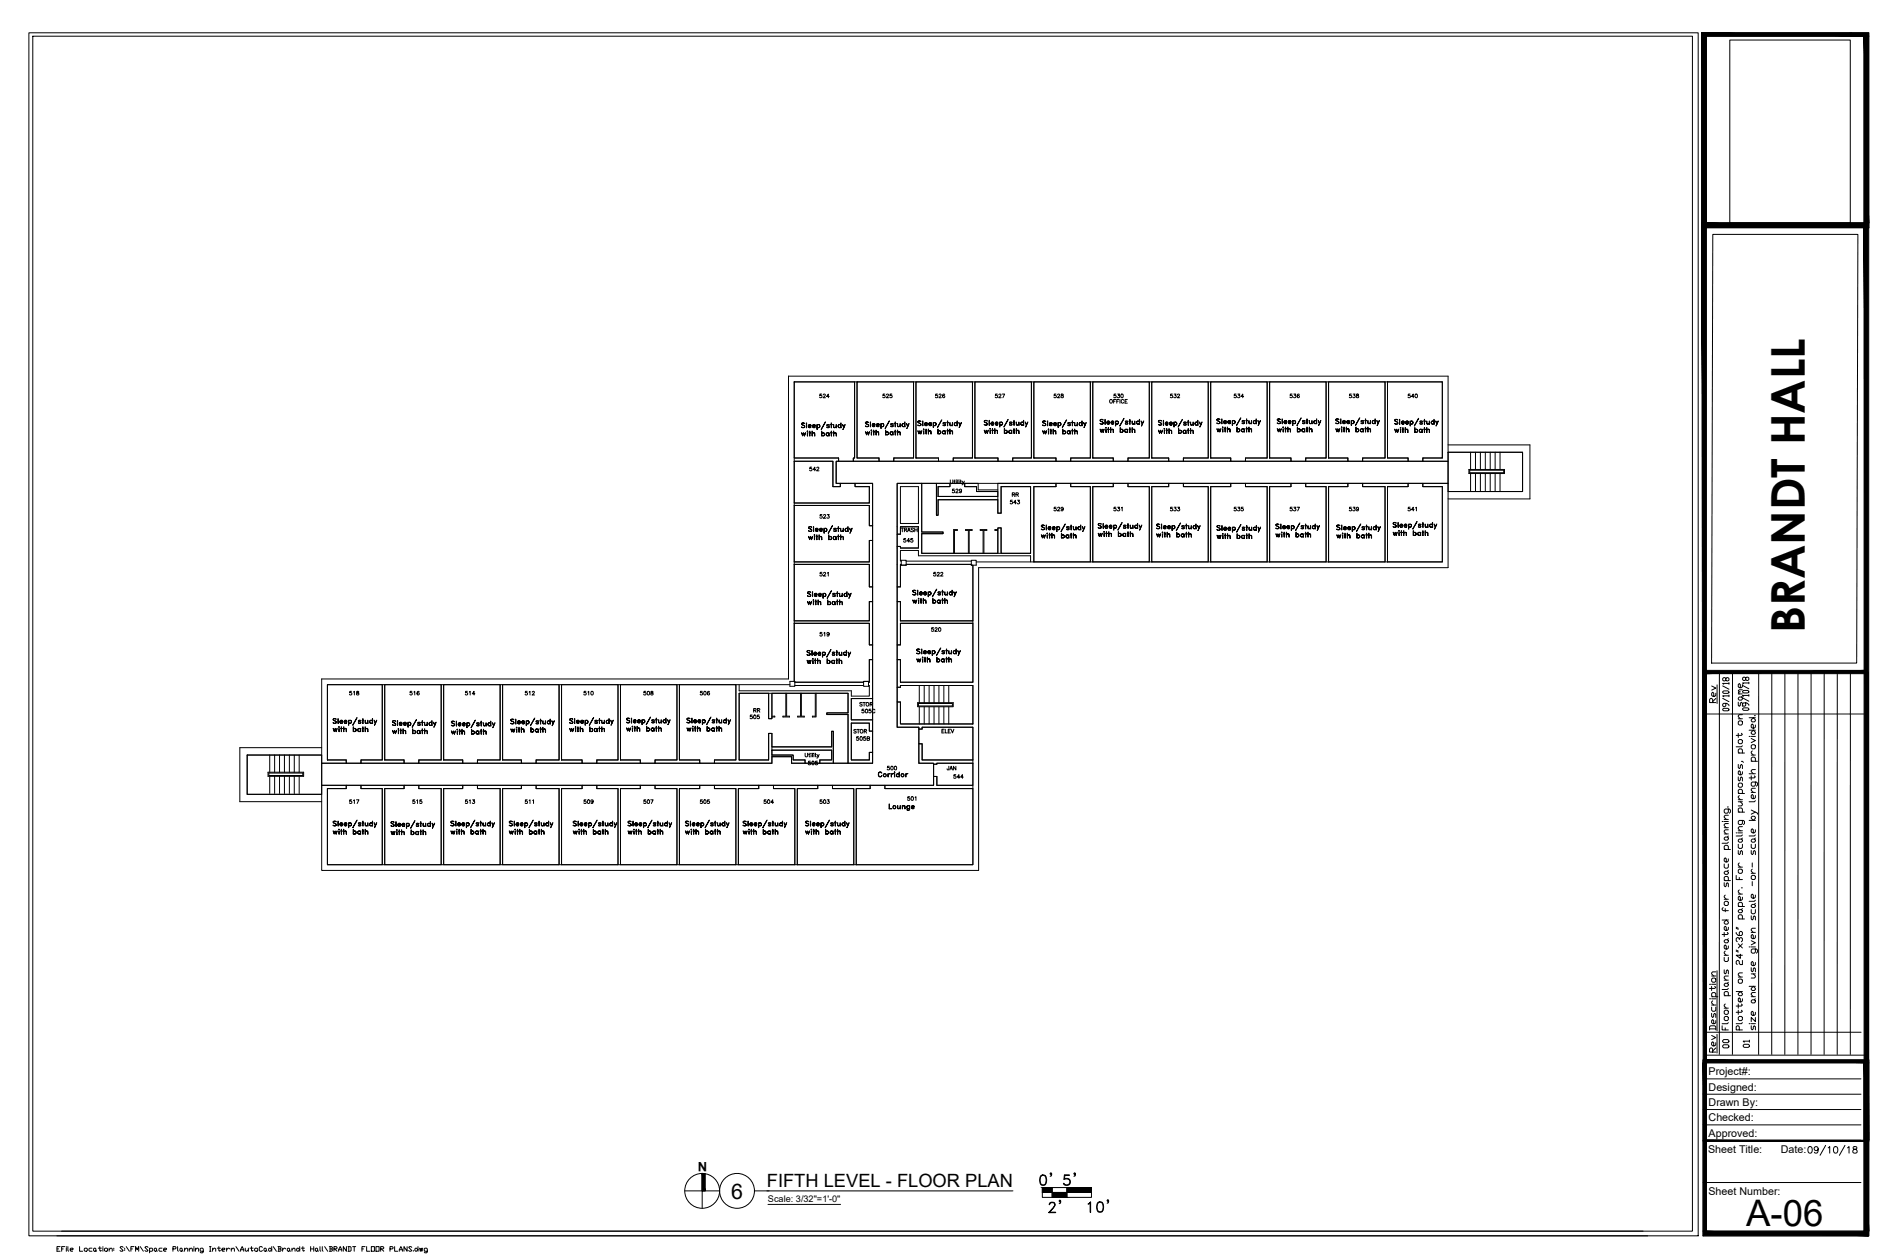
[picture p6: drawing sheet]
<svg xmlns="http://www.w3.org/2000/svg" width="914mm" height="610mm" viewBox="0 0 914 610" stroke-linecap="round" stroke-linejoin="round" font-family="sans-serif">
<defs><g id="words">
<text font-size="22.6" x="875" y="307" transform="rotate(-90 875 307)">BRANDT HALL</text>
<text font-size="17.7" x="847" y="594">A-06</text>
<text font-size="10.4" x="354" y="581">6</text>
<g font-size="10.1">
<text x="503" y="576">0'</text>
<text x="527" y="589">10'</text>
</g>
<g font-size="9.7">
<text x="522" y="576" transform="rotate(-90 522 576)">5'</text>
<text x="515" y="589" transform="rotate(-90 515 589)">2'</text>
</g>
<text font-size="8.9" x="372" y="576">FIFTH LEVEL - FLOOR PLAN</text>
<text font-size="8.8" x="876" y="562">09/10/18</text>
<text font-size="7.5" x="847" y="501" transform="rotate(-90 847 501)">Plotted on 24&quot;x36&quot; paper. For scaling purposes, plot on same</text>
<g font-size="6.6">
<text x="430" y="394">Lounge</text>
<text x="840" y="509" transform="rotate(-90 840 509)">00</text>
<text x="849" y="509" transform="rotate(-90 849 509)">01</text>
</g>
<text font-size="6.3" x="343" y="564" transform="rotate(180 343 564)">N</text>
<g font-size="5.3">
<text x="436" y="259">TRASH</text>
<text x="364" y="347">RR</text>
<text x="417" y="347">505C</text>
<text x="425" y="378">Corridor</text>
</g>
<g font-size="5.2">
<text x="828" y="521">Project#:</text>
<text x="828" y="529">Designed:</text>
<text x="828" y="536">Drawn By:</text>
<text x="828" y="544">Checked:</text>
<text x="828" y="551">Approved:</text>
<text x="828" y="559">Sheet Title:</text>
<text x="863" y="559">Date:</text>
<text x="828" y="580">Sheet Number:</text>
</g>
<g font-size="4.9">
<text x="397" y="194">524</text>
<text x="427" y="194">525</text>
<text x="453" y="194">526</text>
<text x="482" y="194">527</text>
<text x="510" y="194">528</text>
<text x="539" y="194">530</text>
<text x="567" y="194">532</text>
<text x="597" y="194">534</text>
<text x="624" y="194">536</text>
<text x="653" y="194">538</text>
<text x="682" y="194">540</text>
<text x="392" y="230">542</text>
<text x="461" y="240">529</text>
<text x="489" y="246">543</text>
<text x="490" y="242">RR</text>
<text x="510" y="249">529</text>
<text x="539" y="249">531</text>
<text x="567" y="249">533</text>
<text x="597" y="249">535</text>
<text x="624" y="249">537</text>
<text x="653" y="249">539</text>
<text x="682" y="249">541</text>
<text x="397" y="253">523</text>
<text x="437" y="264">545</text>
<text x="397" y="280">521</text>
<text x="452" y="280">522</text>
<text x="397" y="310">519</text>
<text x="451" y="307">520</text>
<text x="169" y="338">518</text>
<text x="198" y="338">516</text>
<text x="225" y="338">514</text>
<text x="254" y="338">512</text>
<text x="282" y="338">510</text>
<text x="311" y="338">508</text>
<text x="339" y="338">506</text>
<text x="416" y="344">STOR</text>
<text x="413" y="357">STOR</text>
<text x="456" y="357">ELEV</text>
<text x="415" y="360">505B</text>
<text x="391" y="372">505</text>
<text x="429" y="375">500</text>
<text x="458" y="375">JAN</text>
<text x="461" y="379">544</text>
<text x="439" y="389">501</text>
<text x="169" y="391">517</text>
<text x="199" y="391">515</text>
<text x="225" y="391">513</text>
<text x="254" y="391">511</text>
<text x="282" y="391">509</text>
<text x="311" y="391">507</text>
<text x="339" y="391">505</text>
<text x="369" y="391">504</text>
<text x="397" y="391">503</text>
</g>
<text font-size="4.4" x="372" y="583">Scale: 3/32&quot;=1'-0&quot;</text>
</g></defs>
<!-- layer: BLDGlines -->
<g fill="none" stroke="#000" stroke-width=".48">
<path d="M839 19h58v89h-58zM385 185h29v37v2h-7v-2h-22zM385 185h314v37h-9v2h12v-42h-320v147h-226v41M385 185v145M414 185v37v2h12v-2h-10v-37M416 185h27v37h-10v2h-7v-2h-10zM443 185v37h-10v2h22v-2h-11M444 185h27v37h-9v2h-7v-2h-11zM444 185v37M471 185v37h-9v2h22v-2h-11M473 185h27v37h-9v2h-7v-2h-11zM473 185v37"/>
<path d="M500 185v37h-9v2h21v-2h-11M501 185h28v37h-10v2h-7v-2h-11zM501 185v37M529 185v37h-10v2h21v-2h-10M530 185h27v37h-10v2h-7v-2h-10zM530 185v37M557 185v37h-10v2h20v-2h-9M558 185h28v37h-12v2h-7v-2h-9zM558 185v37M586 185v37h-12v2h23v-2h-10M587 185h27v37h-10v2h-7v-2h-10zM587 185v37"/>
<path d="M614 185v37h-10v2h22v-2h-10M616 185h27v37h-10v2h-7v-2h-10zM616 185v37M643 185v37h-10v2h20v-2h-9M644 185h28v37h-11v2h-8v-2h-9zM644 185v37M672 185v37h-11v2h22v-2h-10v-37M673 185h26v37h-9v2h-7v-2h-10zM389 205h1h-1l1 2h-1h1zM389 210v1l1-1v1l1-1-1 1v-1l-1 1zM391 205v2zM391 209h.1"/>
<path d="M391 210l1 1zM392 206h1l-1 1 1-1a.6 .6 0 0 0-1 0 .6 .6 0 0 0 0 1 .6 .6 0 0 0 1 0 .7 .7 0 0 1-1 0zM392 210h1zM393 209v2zM394 209v2zM394 210h1v1v-1zM394 206h1l-1 1 1-1a.6 .6 0 0 0-1 0 .6 .6 0 0 0 0 1 .6 .6 0 0 0 1 0 .7 .7 0 0 1-1 0zM396 206v2zM398 209v2zM400 205l-2 3zM401 207h1M402 206h-1l1 1"/>
<path d="M402 207h.1M402 210v1zM402 206h-1l1 1h-1M403 206h.1M403 210h.1M403 205v2zM403 209v2zM404 206v1h1h-1zM404 209v2zM404 210h1v1v-1zM405 206v1zM408 205v2z"/>
<path d="M409 207l-1-1 1 1M410 206l-1 2zM420 205h1h-1l1 1v1h-1h1zM420 209v2l1-2v2l1-2-1 2v-1l-1 1zM422 205v2zM422 209h.1M422 209l1 2zM423 206h1a.6 .6 0 0 0-1 0 .6 .6 0 0 0 0 1 .6 .6 0 0 0 1 0 .7 .7 0 0 1-1 0 1 1 0 0 1 0-2 .7 .7 0 0 1 1 1h-1M423 209h1zM424 209v2zM425 209v2zM425 210l1-1v2v-1z"/>
<path d="M425 206h1a.6 .6 0 0 0-1 0 .6 .6 0 0 0 0 1 .6 .6 0 0 0 1 0 .7 .7 0 0 1-1 0 1 1 0 0 1 0-2 .7 .7 0 0 1 1 1h-1M427 205v3zM429 209v2zM431 204l-2 4zM432 206l1 1h-1h1M432 206h1M432 205v1M433 205l-1 1h1M433 206v1M433 209v2zM434 205h.1M434 209h.1"/>
<path d="M434 205v2zM434 209v2zM435 205v2h1h-1zM435 209v2zM435 210l1-1v2v-1zM436 205v2zM439 205v2zM440 207l-1-2 1 2M441 205l-1 3zM445 204h2h-2l1 2h-1h1zM445 209l1 1v-1v1l1-1-1 1v-1v1zM447 204v2z"/>
<path d="M448 208h.1M448 209v1zM448 205h1h1l-2 1 1-1a.6 .6 0 0 0 0 1 .7 .7 0 0 1-1 0zM449 209h.1M449 208v2zM450 208v2zM450 209h1v1v-1zM450 205h1h1l-2 1 2-1a.6 .6 0 0 0-1 0 .6 .6 0 0 0 0 1 .6 .6 0 0 0 1 0 .7 .7 0 0 1-1 0 .7 .7 0 0 1-1 0zM452 205l1 2zM455 208v2zM457 204l-3 3zM457 206h1"/>
<path d="M457 205h1M457 205l1 1h-1M458 206h.1M458 205h.1M458 209v1zM458 205h-1l1 1M459 205h1zM459 209h1zM459 204v2zM459 208v2zM460 205l1 1h1h-1zM460 208l1 2z"/>
<path d="M461 209h1v1v-1zM462 205v1zM464 204v2zM465 206v-1v1M466 205l-1 2zM477 204h2h-2l2 1v1h-2h2zM477 209l1 1v-1l1 1v-1v1l-1-1v1zM480 204v2zM480 208h.1M480 209v1zM481 205h1h-1h1a.6 .6 0 0 0-1 0 .6 .6 0 0 0 0 1 .6 .6 0 0 0 1 0 .7 .7 0 0 1-1 0 .7 .7 0 0 1-1-1zM481 209h1z"/>
<path d="M481 208v2zM482 208v2zM482 209h2v1l-1-1zM483 205h1h-1h1a.6 .6 0 0 0-1 0 .6 .6 0 0 0 0 1 .6 .6 0 0 0 1 0 .7 .7 0 0 1-1 0 .7 .7 0 0 1-1-1zM485 205v2zM487 208v2zM489 203l-2 4zM490 206h1M490 205h-1l2 1M490 206h.1M490 209l1 1zM491 205h-1l1 1h-1"/>
<path d="M491 205h1zM491 209h1zM492 204v2zM492 208v2zM493 205v1h1h-1zM493 208v2zM493 209h1v1v-1zM494 205v1zM496 204v2zM498 206l-1-1 1 1M498 205l-1 2zM505 204h2h-1l1 2h-2h2z"/>
<path d="M505 209l1 1v-1l1 1 1-1-1 1-1-1v1zM508 204v2zM508 208h.1M508 209v1zM509 205h1l-1 1 1-1a.6 .6 0 0 0-1 0 .6 .6 0 0 0 0 1 .6 .6 0 0 0 1 0 .7 .7 0 0 1-1 0zM509 209h1zM509 208l1 2zM511 208v2zM511 209h1v1v-1zM511 205h1l-1 1 1-1a.6 .6 0 0 0-1 0 .6 .6 0 0 0 0 1 .6 .6 0 0 0 1 0 .7 .7 0 0 1-1 0zM513 205v2zM515 208v2z"/>
<path d="M517 204l-2 3zM518 206h.1M518 206h1M518 205h1M518 205l1 1h-1M518 205h.1M519 205h-1l1 1M519 206h.1M519 209v1zM520 205h.1M520 209h.1M520 204v2z"/>
<path d="M520 208v2zM521 205v1h1h-1zM521 208v2zM521 209h1v1v-1zM522 205v1zM525 204v2zM526 206l-1-1 1 1M527 205l-1 2zM533 208l1 1v-1l1 1v-1v2l-1-2v2zM534 203l1 1h-2l2 1v1l-2-1h2l-2-1zM536 203v3zM536 207h.1"/>
<path d="M536 208v2zM537 205h1a.7 .7 0 0 0-1-1 .6 .6 0 0 0 0 1 .6 .6 0 0 0 1 0 .7 .7 0 0 1-1 0 .7 .7 0 0 1 0-1 .7 .7 0 0 1 1 1h-1M537 208h1zM537 207v3zM538 207l1 3zM539 205h1a.7 .7 0 0 0-1-1 .6 .6 0 0 0 0 1 .6 .6 0 0 0 1 0 .7 .7 0 0 1-1 0 .7 .7 0 0 1 0-1 .7 .7 0 0 1 1 1h-1M539 208h1v2v-2l-1 1zM541 204v3zM543 207v3zM545 203l-2 4zM546 206h1M546 205h1l-1 1"/>
<path d="M546 204h1M546 204v1M547 204l-1 1h1M547 205v1M547 208v2zM547 204h1zM547 208h1zM548 203v3zM548 207v3zM549 204v2l1-1v1h-1zM549 207v3zM549 209l1-1v2v-2z"/>
<path d="M550 204v2zM552 203l1 3zM554 206l-1-2 1 2M554 204l-1 3zM562 204h1h-1l1 1v1h-1h1zM562 209v1l1-1v1l1-1-1 1v-1l-1 1zM564 204v2zM564 208h.1M564 209l1 1zM565 205h1h-1h1a.6 .6 0 0 0-1 0 .6 .6 0 0 0 0 1 .6 .6 0 0 0 1 0 .7 .7 0 0 1-1 0 .7 .7 0 0 1 0-1zM565 209h1zM566 208v2z"/>
<path d="M567 208v2zM567 209h1v1v-1zM567 205h1h-1h1a.6 .6 0 0 0-1 0 .6 .6 0 0 0 0 1 .6 .6 0 0 0 1 0 .7 .7 0 0 1-1 0 .7 .7 0 0 1 0-1zM569 205v2zM571 208l1 2zM573 203l-2 4zM574 205h1h-1l1 1M574 206h1M574 205l1 1h-1M574 205h.1M575 209v1zM576 205h.1"/>
<path d="M576 209h.1M576 204v2zM576 208v2zM577 205v1h1h-1zM577 208v2zM577 209h1l1 1-1-1zM578 205l1 1zM581 204v2zM582 206l-1-1 1 1M583 205l-1 2zM590 208l1 1v-1v1l1-1-1 1v-1v1zM590 203h2h-2l1 2h-1h1l-1-1z"/>
<path d="M592 203v3zM593 207h.1M593 208v1zM593 205l1-1a.6 .6 0 0 0 0 1 .7 .7 0 0 1-1 0 .7 .7 0 0 1 1-1 .7 .7 0 0 1 1 1h-2M594 208h.1M594 207v2zM595 207v2zM595 208h1v1v-1zM595 205l2-1a.6 .6 0 0 0-1 0 .6 .6 0 0 0 0 1 .6 .6 0 0 0 1 0 1 1 0 0 1-2 0 .7 .7 0 0 1 1-1 .7 .7 0 0 1 1 1h-2M597 204l1 2zM600 207v2zM602 203l-3 3z"/>
<path d="M602 205h1M602 204h1M602 204l1 1h-1M603 205h.1M603 204h.1M603 208v1zM603 204h-1l1 1M604 204h1zM604 208h1zM604 203v3zM604 207v2zM605 204l1 1h1h-1z"/>
<path d="M605 207l1 2zM606 208h1v1v-1h-1zM607 204v2zM609 203v3zM610 205v-1v2M611 204l-1 2zM619 208l1 1v-1l1 1v-1v1l-1-1v1zM619 203h2h-2l2 2h-2h2l-2-1zM622 203v3zM622 207h.1M622 208v1zM623 205l1-1a.6 .6 0 0 0-1 0 .6 .6 0 0 0 0 1 .6 .6 0 0 0 1 0 .7 .7 0 0 1-1 0 .7 .7 0 0 1 0-1 .7 .7 0 0 1 1 1h-1"/>
<path d="M623 208h1zM623 207v2zM624 207v2zM624 208h2v1l-1-1zM625 205l1-1a.6 .6 0 0 0-1 0 .6 .6 0 0 0 0 1 .6 .6 0 0 0 1 0 .7 .7 0 0 1-1 0 .7 .7 0 0 1 0-1 .7 .7 0 0 1 1 1h-1M627 204v2zM629 207v2zM631 203l-2 3zM632 205h1M632 204h1M632 204l1 1h-1M632 204h-1l2 1"/>
<path d="M632 205h.1M632 208l1 1zM633 204h1zM633 208h1zM634 203v3zM634 207v2zM635 204v1h1l-1 1v-1zM635 207v2zM635 208h1v1v-1zM636 204v2zM638 203v3zM640 205l-1-1 1 2"/>
<path d="M640 204l-1 2zM648 208v1l1-1v1l1-1-1 1v-1l-1 1zM648 203h1h-1l1 2h-1h1l-1-1zM650 203v2zM650 207h.1M650 208l1 1zM651 205l1-1a.7 .7 0 0 0-1 0 .7 .7 0 0 0 0 1h1a.7 .7 0 0 1-1 0 .7 .7 0 0 1 0-1 .7 .7 0 0 1 1 1h-1M651 208h1zM652 207v2zM653 207v2zM653 205l1-1a.7 .7 0 0 0-1 0 .7 .7 0 0 0 0 1h1a.7 .7 0 0 1-1 0 .7 .7 0 0 1 0-1 .7 .7 0 0 1 1 1h-1M653 208h1v1v-1h-1z"/>
<path d="M655 204v2zM657 207v2zM659 203l-2 3zM660 205h1M660 204h1M660 204l1 1h-1M661 204h-1l1 1M661 205h.1M661 208v1zM662 204h.1M662 208h.1M662 203v2z"/>
<path d="M662 207v2zM663 204v1h1h-1zM663 207v2zM664 208l1 1-1-1h-1zM664 204l1 1zM667 203v2zM668 205l-1-1 1 1M669 204l-1 2zM676 204h2h-2l2 1v1l-2-1h2zM676 208l1 1v-1l1 1v-1v2l-1-2v2zM679 203v3zM679 207h.1"/>
<path d="M679 208v2zM680 205h1a.7 .7 0 0 0-1-1 1 1 0 0 0 0 2l1-1a.7 .7 0 0 1-1 0 .7 .7 0 0 1 0-1 .7 .7 0 0 1 1 1h-1M680 208h1zM680 207v3zM681 207v3zM682 205h1a.7 .7 0 0 0-1-1 1 1 0 0 0 0 2l1-1a.7 .7 0 0 1-1 0 .7 .7 0 0 1 0-1 .7 .7 0 0 1 1 1h-1M682 208h1v2l-1-2-1 1zM684 204v3zM686 207v3zM688 203l-2 4zM689 205h1l-1 1h1M689 204h1"/>
<path d="M689 204v1M689 205v1M689 208l1 2zM690 204h-2l2 1M690 204h1zM690 208h1zM691 203v3zM691 207v3zM692 204v2l1-1v1h-1zM692 207v3zM692 208h1v2v-2l-1 1zM693 204v2z"/>
<path d="M695 203v3zM697 206l-1-2 1 2M697 204l-1 3zM702 219h36v19h-36M702 219h36v19h-36zM702 216h40v26h-40M713 219v9M715 219v9M718 219v9M720 219v9M723 219v9M725 219v9"/>
<path d="M727 219v9M385 222h22v2h-2v10h2v2h-3v-12h-19M385 224h19v12h3v-2h8v2h6v8h-36zM437 236h8v18h-8zM447 234h-12v21M447 234h7v16h1v-8h29v7h1v-13h15v32h-15v-12h-1v12h-37v-9h10v-1h-10zM447 234v24h10v1h-10v9h53v-32h-15v13h-1v-15h28v2h-11v37M455 236h6v-2h7v2h5v2h11v3h-29zM484 238h-10v-4h-6v2h5v2h11M501 236h11v-2h7v2h10v37h-28zM530 236h10v-2h7v2h10v37h-27zM558 236h9v-2h7v2h12v37h-28z"/>
<path d="M587 236h10v-2h7v2h10v37h-27zM616 236h10v-2h7v2h10v37h-27zM644 236h9v-2h8v2h11v37h-28zM673 236h10v-2h7v2h9v37h-26zM712 228h17v2h-17zM713 228h16v1h-16zM713 230v8M715 230v8M718 230v8M720 230v8M723 230v8M725 230v8"/>
<path d="M727 230v8M385 244h36v-8h-6v-2h8v21h-2v-10h-36M385 245h36v10h2v7h-2v11h-36zM392 256h2h-2l1 1v1l-1-1h1zM394 255v3zM395 259h.1M395 257h2a.7 .7 0 0 0-1-1 1 1 0 0 0 0 2l1-1a1 1 0 0 1-2 0 .7 .7 0 0 1 1-1 .7 .7 0 0 1 1 1h-2M396 259v3zM397 259v3zM397 257h2a.7 .7 0 0 0-1-1 1 1 0 0 0 0 2l1-1a1 1 0 0 1-2 0 .7 .7 0 0 1 1-1 .7 .7 0 0 1 1 1h-2M399 256l1 3zM402 259v3z"/>
<path d="M404 255l-2 4zM404 257h1l-1 1h1M404 256h1M404 256v1M405 256l-1 1h1M405 257v1M406 256h1zM406 255l1 3zM406 259l1 3zM408 256v2l1-1-1 1zM408 259v3zM409 256v2z"/>
<path d="M411 255v3zM413 258l-1-2 1 2M413 256l-1 3zM437 255h8v11h-8v-1h-2v-6h2zM437 255h8M445 255v11h-8M455 241v-5h6v-2h-7v16h1v-8h29M455 241h29M505 255h1h-1l1 1v1h-1h1zM505 259v2l1-2v2l1-2-1 2v-1l-1 1zM507 255v2zM508 259h.1"/>
<path d="M508 259v2zM508 256h1a.6 .6 0 0 0-1 0 .6 .6 0 0 0 0 1 .6 .6 0 0 0 1 0 .7 .7 0 0 1-1 0 1.1 1.1 0 0 1 1-2 .7 .7 0 0 1 1 1h-2M508 259h1zM509 259v2zM510 259v2zM510 260l1-1v2v-1zM510 256h1a.6 .6 0 0 0-1 0 .6 .6 0 0 0 0 1 .6 .6 0 0 0 1 0 .7 .7 0 0 1-1 0 1.1 1.1 0 0 1 1-2 .7 .7 0 0 1 1 1h-2M512 255v3zM512 256a1 1 0 0 1 2 0 .8 .8 0 0 1 0 1 1 1 0 0 1-2 0h1a.7 .7 0 0 0 1-1 .7 .7 0 0 0-1-1zM515 259v2zM515 259a.8 .8 0 0 1 1 1 .8 .8 0 0 1 0 1 .8 .8 0 0 1-1 0 .7 .7 0 0 0 1-1 .7 .7 0 0 0-1-1zM516 254l-2 4z"/>
<path d="M517 260h1v-1a.7 .7 0 0 0-1 1 .7 .7 0 0 0 1 1 .8 .8 0 0 1-1 0 .8 .8 0 0 1 0-1zM517 256l1 1h-1M517 256h1M517 255v1M518 255l-1 1h1M518 256v1h-1M518 259v2zM519 255h1zM519 259h1zM519 255v2zM519 259v2zM520 255l1 2h1h-1h-1z"/>
<path d="M520 259v2zM520 260l2-1v2v-1zM522 255v2zM523 255l1 1-1-1a.7 .7 0 0 0 0 1 .7 .7 0 0 0 0 1h1a.8 .8 0 0 1-1 0 1 1 0 0 1 0-2zM524 255v2zM525 257v-2v2M526 255l-1 3zM532 259l1 1v-1l1 1v-1v1l-1-1v1zM533 254h1h-1l1 1v1h-2h2l-1-1zM535 254v2zM535 258h.1M535 259v1z"/>
<path d="M536 255h1h-1h1a.6 .6 0 0 0-1 0 .6 .6 0 0 0 0 1 .6 .6 0 0 0 1 0 .7 .7 0 0 1-1 0 .7 .7 0 0 1 0-1zM536 259h1zM536 258l1 2zM538 258v2zM538 259h1v1v-1zM538 255h1h-1h1a.6 .6 0 0 0-1 0 .6 .6 0 0 0 0 1 .6 .6 0 0 0 1 0 .7 .7 0 0 1-1 0 .7 .7 0 0 1 0-1zM540 255v2zM540 255a.8 .8 0 0 1 1 0 .8 .8 0 0 1 0 1 .8 .8 0 0 1-1 0 .7 .7 0 0 0 1-1 .7 .7 0 0 0-1 0zM542 258v2zM542 259a.8 .8 0 0 1 1 0 .8 .8 0 0 1 0 1 .8 .8 0 0 1-1 0h1a.7 .7 0 0 0 1-1 .7 .7 0 0 0-1 0zM544 253l-2 4zM545 256h1"/>
<path d="M546 255h-1l1 1M546 256h.1M546 259v1zM546 255h-1l1 1h-1M546 255h1zM546 259h1zM547 254v2zM547 258v2zM548 255v1h1h-1zM548 258v2zM548 259h1v1v-1zM549 255v1z"/>
<path d="M550 255h1a.7 .7 0 0 0-1 0 .7 .7 0 0 0 1 1 .8 .8 0 0 1-1 0 .8 .8 0 0 1 0-1zM551 254l1 2zM553 256l-1-1 1 1M554 255l-2 2zM561 254h1h-1l1 2h-1h1zM561 259v1l1-1v1l1-1-1 1v-1l-1 1zM563 254v2zM564 258h.1M564 259v1zM564 255h1l-1 1 1-1a.6 .6 0 0 0-1 0 .6 .6 0 0 0 0 1 .6 .6 0 0 0 1 0 .7 .7 0 0 1-1 0zM564 259h1zM565 258v2z"/>
<path d="M566 258v2zM566 259h1v1v-1zM566 255h1l-1 1 1-1a.6 .6 0 0 0-1 0 .6 .6 0 0 0 0 1 .6 .6 0 0 0 1 0 .7 .7 0 0 1-1 0zM568 255v2zM568 255a.8 .8 0 0 1 1 0 .8 .8 0 0 1 0 1 .8 .8 0 0 1-1 0h1a.7 .7 0 0 0 1 0 .7 .7 0 0 0-1-1zM570 258l1 2zM572 254l-2 3zM573 259h1a.7 .7 0 0 0-1 1 .7 .7 0 0 0 1 0 .8 .8 0 0 1-1 0 .8 .8 0 0 1 0-1zM573 256h.1M573 256h1M573 255h1M573 255l1 1h-1"/>
<path d="M573 255h.1M574 256h.1M574 255h.1M574 259v1zM574 255h-1l1 1M575 255h1zM575 259h1zM575 254v2zM575 258v2zM576 255v1h2h-1h-1zM576 258v2zM576 259h2v1l-1-1z"/>
<path d="M578 255v1zM580 254v2zM581 256v-1v1M582 255l-1 2zM590 255h2h-2l1 1v1h-1h1zM590 260l1 1v-1v1l1-1-1 1v-1v1zM592 255l1 2zM593 259h.1M593 260v1zM593 256h2a.6 .6 0 0 0-1 0 .6 .6 0 0 0 0 1 .6 .6 0 0 0 1 0 1 1 0 0 1-2 0 .7 .7 0 0 1 1-1 .7 .7 0 0 1 1 0h-2M594 260h.1M594 259v2z"/>
<path d="M595 259v2zM595 256h2a.6 .6 0 0 0-1 0 .6 .6 0 0 0 0 1 .6 .6 0 0 0 1 0 1 1 0 0 1-2 0 .7 .7 0 0 1 1-1 .7 .7 0 0 1 1 0h-2M597 256l1 2zM598 256a.8 .8 0 0 1 1 0 .8 .8 0 0 1 0 1 .8 .8 0 0 1-1 0 .7 .7 0 0 0 1-1 .7 .7 0 0 0-1 0zM600 259v2zM600 260a.8 .8 0 0 1 1 0 .8 .8 0 0 1 0 1 .8 .8 0 0 1-1 0 .7 .7 0 0 0 1-1 .7 .7 0 0 0-1 0zM602 254l-2 4zM602 260h1a.7 .7 0 0 0-1 0 .7 .7 0 0 0 1 1 .8 .8 0 0 1-1 0 .8 .8 0 0 1 0-1zM602 256l2 1h-2h1M603 256h-1l1 1M603 257h.1M603 260v1z"/>
<path d="M603 256h-1M604 256h1zM604 260h1zM604 255l1 2zM604 259l1 2zM606 256v1h1h-1zM606 259v2zM607 256v1zM608 256h1a.7 .7 0 0 0-1 0 .7 .7 0 0 0 1 1 .8 .8 0 0 1-1 0 .8 .8 0 0 1 0-1zM609 255v2zM611 257l-1-1 1 1M611 256l-1 2z"/>
<path d="M619 254h1h-1l1 2h-1h1zM619 259v1l1-1v1l1-1-1 1v-1l-1 1zM621 254v2zM621 258h.1M621 259l1 1zM622 255h1l-1 1 1-1a.6 .6 0 0 0-1 0 .6 .6 0 0 0 0 1 .6 .6 0 0 0 1 0 .7 .7 0 0 1-1 0zM622 259h1zM623 258v2zM624 258v2zM624 259h1v1v-1zM624 255h1l-1 1 1-1a.6 .6 0 0 0-1 0 .6 .6 0 0 0 0 1 .6 .6 0 0 0 1 0 .7 .7 0 0 1-1 0zM626 255v2z"/>
<path d="M626 255a.8 .8 0 0 1 1 0 .8 .8 0 0 1 0 1 .8 .8 0 0 1-1 0h1a.7 .7 0 0 0 0-1zM628 258v2zM628 259a1 1 0 0 1 2 0 .8 .8 0 0 1 0 1 1 1 0 0 1-2 0h1a.7 .7 0 0 0 1 0 .7 .7 0 0 0-1-1zM630 254l-2 3zM631 256h1M631 255h1M631 255l1 1h-1M632 256h.1M632 255h.1M632 259v1zM632 255h-1l1 1M633 255h.1"/>
<path d="M633 259h.1M633 254v2zM633 258v2zM634 255v1h1h-1zM634 258v2zM634 259h1v1v-1zM635 255v1zM636 255h2h-1a.7 .7 0 0 0-1 1 .7 .7 0 0 0 1 0h1a.8 .8 0 0 1-1 0 .8 .8 0 0 1-1-1zM638 254v2zM639 256l-1-1 1 1M640 255l-1 2zM648 255h2h-2l2 1-1 1h-1h2z"/>
<path d="M648 259l1 2v-2l1 2v-2v2l-1-1v1zM650 255l1 2zM651 259h.1M651 259v2zM651 256h2a.6 .6 0 0 0-1 0 .6 .6 0 0 0 0 1 .6 .6 0 0 0 1 0 1 1 0 0 1-2 0 1.1 1.1 0 0 1 1-2 .7 .7 0 0 1 1 1h-2M652 259h1zM652 259v2zM653 259v2zM653 260l1-1 1 2-1-1zM654 256h1a.6 .6 0 0 0-1 0 .6 .6 0 0 0 0 1 .6 .6 0 0 0 1 0 .7 .7 0 0 1-1 0 1 1 0 0 1 0-2 .7 .7 0 0 1 1 1h-1M656 255v3zM656 256a.8 .8 0 0 1 1 0 .8 .8 0 0 1 0 1 .8 .8 0 0 1-1 0 .7 .7 0 0 0 1-1 .7 .7 0 0 0-1-1z"/>
<path d="M658 259v2zM658 260a.8 .8 0 0 1 1 0 .8 .8 0 0 1 0 1 .8 .8 0 0 1-1 0 .7 .7 0 0 0 1-1 .7 .7 0 0 0-1-1zM660 254l-2 4zM660 260h1v-1a.7 .7 0 0 0-1 1 .7 .7 0 0 0 1 1 .8 .8 0 0 1-1 0 .8 .8 0 0 1 0-1zM660 256l2 1h-1M660 256h1M661 255v1M661 255l-1 1h1M661 256v1h-1M661 259v2zM662 255h1zM662 259h1z"/>
<path d="M662 255l1 2zM662 259l1 2zM664 255v2h1h-1zM664 259v2zM664 260l1-1v2v-1zM665 255v2zM666 256h1v-1a.7 .7 0 0 0-1 1 .7 .7 0 0 0 1 1 .8 .8 0 0 1-1 0 .8 .8 0 0 1 0-1zM667 255v2zM669 257l-1-2 1 2M669 255l-1 3zM675 254h2h-1l1 1v1l-2-1h2zM675 258l1 1v-1l1 1v-1v2l-1-2v2z"/>
<path d="M678 253v3zM678 257h.1M678 258v2zM679 255h1a.7 .7 0 0 0-1-1 .6 .6 0 0 0 0 1 .6 .6 0 0 0 1 0 .7 .7 0 0 1-1 0 .7 .7 0 0 1 0-1 .7 .7 0 0 1 1 1h-1M679 258h1zM679 257l1 3zM681 257v3zM681 255h1a.7 .7 0 0 0-1-1 .6 .6 0 0 0 0 1 .6 .6 0 0 0 1 0 .7 .7 0 0 1-1 0 .7 .7 0 0 1 0-1 .7 .7 0 0 1 1 1h-1M681 258h1v2v-2l-1 1zM683 254v3zM685 257v3zM687 253l-2 4z"/>
<path d="M688 255h1l-1 1h1M688 254h1M688 254v1M689 254h-1l1 1M689 255v1M689 258v2zM689 254h1zM689 258h1zM690 253v3zM690 257v3zM691 254v2l1-1v1h-1zM691 257v3z"/>
<path d="M691 259l1-1v2v-2zM692 254v2zM694 253l1 3zM696 256l-1-2 1 2M697 254l-2 3zM385 274h36v11h2v7h-2v9h-36zM385 273h36v-11h2v23h-2v-11h-36M392 260l1 1v-1v1l1-1-1 2v-2v2zM395 260v2zM396 260h.1M398 260v2v-2l-1 1zM405 260v2z"/>
<path d="M406 260h1zM408 260h1v2v-2l-1 1zM437 274h35v27h-35v-9h-2v-7h2zM437 265h-2v20h2v-11M437 272v-5h8v3h55v3M437 272h2v2h-2zM439 272h32M439 274h32M462 268v-11h2h-1v11M469 268v-11h-1h3h-1v11M471 272h2v2h-2zM472 274v57h-35"/>
<path d="M473 273h226v-37h-9v-2h12v41h-228v147h-318v-41h12v1h-9v37h313v-66h-25v1h-2v-1h-10v-13h2v11h35M477 268v-11h-2h3h-1v11M484 268v-11h-2h2v-1h1v12M529 273v-37h-10v-2h21v2h-10v37M557 273v-37h-10v-2h20v2h-9v37M586 273v-37h-12v-2h23v2h-10v37M595 260h1v1v-1zM606 260h1v1v-1zM614 273v-37h-10v-2h22v2h-10v37M643 273v-37h-10v-2h20v2h-9v37M672 273v-37h-11v-2h22v2h-10v37M391 287h2h-1l1 1v1h-2h2z"/>
<path d="M391 292l1 1 1-1v1l1-1-1 1v-1l-1 1zM394 287v2zM394 291h.1M394 292v1zM395 288h1a.6 .6 0 0 0-1 0 .6 .6 0 0 0 0 1 .6 .6 0 0 0 1 0 .7 .7 0 0 1-1 0 .7 .7 0 0 1 0-1 .7 .7 0 0 1 1 1h-1M395 292h1zM395 291l1 2zM397 291v2zM397 292h1v1v-1zM397 288h1a.6 .6 0 0 0-1 0 .6 .6 0 0 0 0 1 .6 .6 0 0 0 1 0 .7 .7 0 0 1-1 0 .7 .7 0 0 1 0-1 .7 .7 0 0 1 1 1h-1M399 288v2zM401 291v2z"/>
<path d="M403 286l-2 4zM404 289h.1M404 289h1M404 288h1M404 288l1 1h-1M404 288h.1M405 288h-1l1 1M405 289h.1M405 292v1zM406 288h.1M406 292h.1M406 287v2z"/>
<path d="M406 291v2zM407 288v1h1h-1zM407 291v2zM407 292h1v1v-1zM408 288v1zM411 287v2zM412 289l-1-1 1 1M413 288l-1 2zM442 287h2h-1l1 1h-2h2zM442 291l1 1 1-1v1l1-1-1 2v-2l-1 2zM445 286v3zM445 290h.1"/>
<path d="M445 291v2zM446 288h1v-1a.6 .6 0 0 0-1 0 .6 .6 0 0 0 0 1 .6 .6 0 0 0 1 0 .7 .7 0 0 1-1 0 .7 .7 0 0 1 0-1 .7 .7 0 0 1 1 1h-1M446 291h1zM446 290l1 3zM448 290v3zM448 291h1v2v-2zM448 288h1v-1a.6 .6 0 0 0-1 0 .6 .6 0 0 0 0 1 .6 .6 0 0 0 1 0 .7 .7 0 0 1-1 0 .7 .7 0 0 1 0-1 .7 .7 0 0 1 1 1h-1M450 287v2zM450 287a.8 .8 0 0 1 1 0 .8 .8 0 0 1 0 1 .8 .8 0 0 1-1 0h1a.7 .7 0 0 0 0-1zM452 290v3zM452 291a.8 .8 0 0 1 1 0 .8 .8 0 0 1 0 1 .8 .8 0 0 1-1 0h1a.7 .7 0 0 0 1 0 .7 .7 0 0 0-1-1zM454 286l-2 3z"/>
<path d="M455 287h1h-1l1 1M455 287l1 1h-1M455 287v1M456 288h-1M456 291v2zM457 287h.1M457 291h.1M457 286v3zM457 290v3zM458 287v1h1h-1zM458 290v3zM458 291h1v2v-2z"/>
<path d="M459 287v2zM460 287h2h-1a.7 .7 0 0 0-1 1 .7 .7 0 0 0 1 0h1a1 1 0 0 1-2 0 .8 .8 0 0 1 0-1zM462 286v3zM463 288l-1-1 1 2M464 287l-1 2zM385 302h36v11h2v7h-2v11v-1l-36 1zM385 301h36v-9h2v21h-2v-11h-36M391 316h2h-2l2 1v1l-2-1h2l-2-1zM394 315v3zM394 319h.1M394 320h.1M395 317v-1l1 1h-1h1a.7 .7 0 0 0-1 0 .7 .7 0 0 0 0 1l1-1a.8 .8 0 0 1-1 1 .8 .8 0 0 1 0-1z"/>
<path d="M395 319v3zM396 319v3zM397 317v-1l1 1h-1h1a.7 .7 0 0 0-1 0h1a.8 .8 0 0 1-1 1 .8 .8 0 0 1 0-1zM399 316v3zM401 319v3zM403 315l-2 4zM404 316h1l-1 1 1 1M404 318h1M404 317h1l-1 1M404 316v1M405 316h1zM406 315v3z"/>
<path d="M406 319v3zM407 316v2l1-1v1h-1zM407 319v3zM408 316v2zM410 315v3zM412 318l-1-2 1 2M412 316l-1 3zM437 302h35v29h-35v-11h-2v-7h2zM437 301v-9h-2v21h2v-11h35M437 301h35M444 319l1 2v-2l1 2v-2v2l-1-1v1zM445 315h1h-1l1 1v1h-2h2l-1-1z"/>
<path d="M447 315v2zM447 319h.1M447 319v2zM448 316h1a.7 .7 0 0 0-1 0 .7 .7 0 0 0 0 1h1a.7 .7 0 0 1-1 0 .7 .7 0 0 1 0-1 .7 .7 0 0 1 1 0h-1M448 319l1 1zM448 319l1 2zM450 319v2zM450 316h1a.7 .7 0 0 0-1 0 .7 .7 0 0 0 0 1h1a.7 .7 0 0 1-1 0 .7 .7 0 0 1 0-1 .7 .7 0 0 1 1 0h-1M450 320h1v1v-1h-1zM452 316v2zM454 319v2zM456 314l-2 4z"/>
<path d="M457 317h.1M457 317h1M457 316h1M457 316l1 1h-1M457 316h.1M458 316h-1l1 1M458 316v1M458 319v2zM459 316h.1M459 319v1zM459 315v2zM459 319v2z"/>
<path d="M460 316v1h1h-1zM460 319v2zM460 320h1v1v-1h-1zM461 316v1zM463 315l1 2zM465 317l-1-1 1 1M466 316l-1 2zM159 332h26v37h-10v1h-7v-1h-9zM185 332v37h-10v1h21v-1h-9M187 332h27v37h-11v1h-7v-1h-9zM187 332v37M214 332v37h-11v1h21v-1h-9"/>
<path d="M215 332h27v37h-11v1h-7v-1h-9zM215 332v37M242 332v37h-11v1h22v-1h-9M244 332h27v37h-11v1h-7v-1h-9zM244 332v37M271 332v37h-11v1h22v-1h-10M272 332h28v37h-11v1h-7v-1h-10zM272 332v37M300 332v37h-11v1h21v-1h-9M301 332h27v37h-10v1h-8v-1h-9zM301 332v37M328 332v37h-10v1h21v-1h-10v-37"/>
<path d="M329 332h28v37h-11v1h-7v-1h-10zM357 332v37h-11v1h28v-14h-1v13h-15M358 332v3h55v3h8v-6M358 336h15v13h1v-13h37v10h-10v1h10v23h-7v-15h-1v7h-29v-6h-1v13h-15zM373 336v13h1v-1h2l-2-1v-11M381 336v11l-1 1h3l-2-1v-11M383 330h2v3h-2zM383 332h-224v37M385 332h34M385 331h34M388 336v11l-1 1h3l-1-1v-11M391 320l1 1v-1l1 1v-1v2l-1-1v1z"/>
<path d="M394 320v2zM395 320h1zM395 336v11l-1 1h2v-12M397 320h1v2l-1-2-1 1zM405 320v2zM405 320h1zM407 320h1v2v-2l-1 1zM413 339h10v10h-10zM413 339v10h10v6h-2v-4h-8M419 330h2v3h-2zM421 331v-11h2v19h-10M435 333h2v-1h35v19h-35v-11h-2z"/>
<path d="M437 331v-11h-2v13h2v-1h35v19M446 332v9M448 332v9M450 332v9M453 332v9M455 332v9M458 332v9M460 332v9M161 349h2h-1l1 1v1h-2h2zM161 353l1 1 1-1v1l1-1-1 2v-1l-1 1zM164 348v3zM164 352h.1"/>
<path d="M164 353h.1M164 353v2zM165 349h1v1h-1h1a.6 .6 0 0 0-1 0 .6 .6 0 0 0 0 1 .7 .7 0 0 0 1-1 .7 .7 0 0 1-1 1 1 1 0 0 1 0-2zM165 353h1zM165 352l1 3zM167 352v3zM167 353h1v2v-2l-1 1zM167 349h1v1h-1h1a.6 .6 0 0 0-1 0 .6 .6 0 0 0 0 1 .7 .7 0 0 0 1-1 .7 .7 0 0 1-1 1 1 1 0 0 1 0-2zM169 349v3zM171 352v3zM173 348l-2 4zM174 351h.1"/>
<path d="M174 349h1l-1 1 1 1M174 351h1M174 350l1 1h-1M174 349v1M175 353v2zM176 349h.1M176 353h.1M176 348v3zM176 352v3zM177 349v2l1-1v1h-1zM177 352v3zM177 354l1-1v2v-2z"/>
<path d="M178 349v2zM181 348v3zM182 351l-1-2 1 2M183 349l-1 3zM190 350h2h-2l2 1v1l-2-1h2zM190 354l1 1v-1l1 1v-1v2l-1-1v1zM193 349v3zM193 353h.1M193 354h.1M193 354v2zM194 350h1v1h-1h1a.7 .7 0 0 0-1 0 .7 .7 0 0 0 0 1l1-1a.8 .8 0 0 1-1 1 1 1 0 0 1 0-2zM194 354h1z"/>
<path d="M194 353v3zM195 353v3zM196 351l1-1v1h-1h1a.7 .7 0 0 0-1 0 .7 .7 0 0 0 0 1l1-1a.8 .8 0 0 1-1 1 .8 .8 0 0 1 0-1zM196 354h1v2v-2l-2 1zM198 350v3zM200 353v3zM202 349l-2 4zM203 350h1l-1 1 1 1M203 352h1M203 351h1l-1 1M203 350v1M204 354v2z"/>
<path d="M204 350h1zM204 354h1zM205 349v3zM205 353v3zM206 350v2l1-1v1h-1zM206 353v3zM206 354h1v2v-2l-1 1zM207 350v2zM209 349v3zM211 352l-1-2 1 2M211 350l-1 3zM219 354v2l1-2v2l1-2-1 2v-1l-1 1z"/>
<path d="M219 350h1h-1l1 1v1h-1h1l-1-2zM221 350v2zM222 354h.1M222 354v2zM222 351l1-1v1h-1h1a.7 .7 0 0 0-1 0 .7 .7 0 0 0 0 1h1a.8 .8 0 0 1-1 0 .8 .8 0 0 1 0-1zM222 354l1 1zM223 354v2zM224 354v2zM224 355h1v1v-1h-1zM224 351h1h1h-2h1a.7 .7 0 0 0-1 0 .7 .7 0 0 0 0 1h2a1 1 0 0 1-2 0 .8 .8 0 0 1 0-1zM226 350v3zM229 354v2z"/>
<path d="M230 349l-2 4zM231 352h1M231 351h1M231 351l1 1h-1M232 351h-1l1 1M232 351v1M232 354v2zM233 350l1 1zM233 354l1 1zM233 350v2zM233 354v2zM234 350l1 2h1h-1h-1z"/>
<path d="M234 354v2zM235 355h1v1v-1h-2zM236 350v2zM238 350v2zM239 352v-2v2M240 350l-1 3zM248 349h1h-1l1 1v1h-1h1zM248 353v2l1-2v2l1-2-1 2v-1l-1 1zM250 349v2zM250 353h.1M250 353l1 2zM251 350h1a.6 .6 0 0 0-1 0 .6 .6 0 0 0 0 1 .6 .6 0 0 0 1 0 .7 .7 0 0 1-1 0 .7 .7 0 0 1 0-1 .7 .7 0 0 1 1 0h-1"/>
<path d="M251 353l1 1zM252 353v2zM253 353v2zM253 350h1a.6 .6 0 0 0-1 0 .6 .6 0 0 0 0 1 .6 .6 0 0 0 1 0 .7 .7 0 0 1-1 0 .7 .7 0 0 1 0-1 .7 .7 0 0 1 1 0h-1M253 354h1v1v-1h-1zM255 350v2zM257 353v2zM259 348l-2 4zM260 351h1M260 350h1M260 350l1 1h-1M261 350h-1l1 1"/>
<path d="M261 350v1M261 353v2zM262 350h.1M262 353v1zM262 349v2zM262 353v2zM263 350v1h1h-1zM263 353v2zM263 354h1l1 1-1-1zM264 350l1 1zM267 349v2zM268 351l-1-1 1 1"/>
<path d="M269 350l-1 2zM276 353l1 1v-1l1 1v-1v2l-1-1v1zM276 349h2h-2l2 1v1h-2h2l-2-2zM279 348v3zM279 352h.1M279 353h.1M279 353v2zM280 350v-1l1 1h-1h1a.6 .6 0 0 0-1 0 .6 .6 0 0 0 0 1 .7 .7 0 0 0 1-1 .7 .7 0 0 1-1 1 .7 .7 0 0 1-1-1zM280 353h1zM280 352v3zM281 352v3zM281 354l2-1v2l-1-2z"/>
<path d="M282 350v-1l1 1h-1h1a.6 .6 0 0 0-1 0 .6 .6 0 0 0 0 1 .7 .7 0 0 0 1-1 .7 .7 0 0 1-1 1 .7 .7 0 0 1 0-1zM284 349v3zM286 352v3zM288 348l-2 4zM289 351h1M289 349l-1 1h2M289 350v1M289 353l1 2zM290 349h-1l1 1-1 1M290 349h1zM290 353h1zM291 348v3z"/>
<path d="M291 352v3zM292 349v2l1-1v1h-1zM292 352v3zM292 354l1-1v2v-2zM293 349v2zM295 348v3zM297 351l-1-2 1 2M297 349l-1 3zM304 353v1l1-1v1l1-1-1 2v-2l-1 2zM304 348l1 1h-1l1 1h-1h1l-1-1zM306 348v3zM307 352h.1"/>
<path d="M307 353v2zM307 349h1v1h-1l1-1a.6 .6 0 0 0-1 0 .6 .6 0 0 0 0 1 .6 .6 0 0 0 1 0 .7 .7 0 0 1-1 0 .7 .7 0 0 1 0-1zM307 353h1zM308 352v3zM309 352v3zM309 353h1v2v-2zM309 349h1v1h-1l1-1a.6 .6 0 0 0-1 0 .6 .6 0 0 0 0 1 .6 .6 0 0 0 1 0 .8 .8 0 0 1-1 0 .8 .8 0 0 1 0-1zM311 349v2zM313 352l1 3zM315 348l-2 3zM316 349l1 1h-1h1M317 349h-1l1 1"/>
<path d="M317 350h.1M317 353v2zM317 349l-1 1M318 349h1zM318 353h1zM318 348v3zM318 352v3zM319 349l1 1h1h-1h-1zM319 352v3zM320 353h1v2l-1-2h-1zM321 349v2zM323 348v3z"/>
<path d="M324 350v-1v2M325 349l-1 2zM333 349h2h-2l1 1h-1h1zM333 353l1 1v-1v1l1-1-1 2v-2v2zM335 348l1 3zM336 352h.1M336 353v2zM337 349l1 1h-2l2-1a.6 .6 0 0 0-1 0 .6 .6 0 0 0 0 1 .6 .6 0 0 0 1 0 1 1 0 0 1-2 0 .8 .8 0 0 1 1-1zM337 353h.1M337 352v3zM338 352v3zM338 353h1v2v-2z"/>
<path d="M338 349h1h1l-2 1 2-1a.6 .6 0 0 0-1 0 .6 .6 0 0 0 0 1 .6 .6 0 0 0 1 0 .7 .7 0 0 1-1 1 .7 .7 0 0 1-1-1zM341 349v2zM343 352v3zM345 348l-2 3zM345 350h1M345 349l2 1h-1M345 349h1M346 349v1M346 349h-1l1 1M346 350h.1M346 353v2zM347 349h1z"/>
<path d="M347 353h1zM347 348l1 3zM347 352l1 3zM349 349v1h1h-1zM349 352v3zM349 353h1v2v-2h-1zM350 349v2zM352 348v3zM354 350l-1-1 1 2M354 349l-1 2zM413 351v18h8v-4h2v5h-12v-23h-10v-1h10v-10h-53v33M413 351h8v4h2v10h-2v4h-8z"/>
<path d="M445 341h17v2h-17zM445 341h17v1h-17zM445 354h2v-1h25v16h-25v-8h-2zM446 343v8M448 343v8M450 343v8M453 343v8M455 343v8M458 343v8M460 343v8M120 366h36v19h-36zM120 366v19h36"/>
<path d="M120 366h36M130 375h17v1h-17zM131 366v9M131 376v9M133 366v9M133 376v9M136 366v9M136 376v9M138 366v9M138 376v9M140 366v9M140 376v9"/>
<path d="M143 366v9M143 376v9M145 366v9M145 376v9M156 370h218v-3h10v3h39v-136h-18v-10h297v10h-267v119h10v17h8v11h-297zM156 363h-40v26h40M159 369h9v1h-12M374 366h11v3h5M374 364h29v5h-6M374 364h29v5h-6v1h-7v-1h-5v-3h-11zM374 367h10v3h6M374 362h29v-7h1v15h-7"/>
<path d="M453 371h1v-1h18v11h-18v-4h-1zM472 369h-25v-8h-2v9h8v1h1v-1h18M159 382h9v-1h7v1h10v37h-26zM161 399h2h-1l1 1h-2h2zM164 398v3zM165 400l1-1a.6 .6 0 0 0-1 0 .6 .6 0 0 0 0 1 .6 .6 0 0 0 1 0 .7 .7 0 0 1-1 0 .7 .7 0 0 1 0-1 .7 .7 0 0 1 1 1h-1M167 400l1-1a.6 .6 0 0 0-1 0 .6 .6 0 0 0 0 1 .6 .6 0 0 0 1 0 .7 .7 0 0 1-1 0 .7 .7 0 0 1 0-1 .7 .7 0 0 1 1 1h-1M169 399v2zM173 398l-2 3zM174 399l1 1h-1M174 399h1M174 399v1"/>
<path d="M175 399h-1l1 1M175 400h-1M176 399h.1M176 398v3zM177 399v1h1h-1zM178 399v2zM181 398v3zM183 399l-1 2zM187 382h9v-1h7v1h11v37h-27zM190 399h1h-1l1 1v1l-1-1h1l-1-1zM192 398v3zM193 400l1-1v1h-1h1a.6 .6 0 0 0-1 0 .6 .6 0 0 0 1 0 .7 .7 0 0 1-1 1 .7 .7 0 0 1 0-1z"/>
<path d="M195 400l1-1v1h-1h1a.6 .6 0 0 0-1 0 .6 .6 0 0 0 1 0 .7 .7 0 0 1-1 1 .7 .7 0 0 1 0-1zM197 399v3zM201 398l-2 4zM202 400h1l-1 1M203 399l-1 1h1M203 399l-1 1M204 399h.1M204 398v3zM205 399v2l1-1v1h-1zM206 399v2zM209 398v3zM211 399l-1 3z"/>
<path d="M215 382h9v-1h-21v1h11v37M215 382h9v-1h7v1h11v37h-27zM215 382v37M219 398l1 1h-1l1 1h-1h1l-1-1zM221 398v3zM222 400l1-1a.6 .6 0 0 0-1 0 .6 .6 0 0 0 0 1 .6 .6 0 0 0 1 0 .7 .7 0 0 1-1 0 .7 .7 0 0 1 0-1 .7 .7 0 0 1 1 1h-1M224 400l1-1a.6 .6 0 0 0-1 0 .6 .6 0 0 0 0 1 .6 .6 0 0 0 1 0 .7 .7 0 0 1-1 0 .7 .7 0 0 1 0-1 .7 .7 0 0 1 1 1h-1M226 399v2zM230 398l-2 3zM231 399l1 1h-1h1M231 399h1M231 399v1"/>
<path d="M232 399h-1l1 1M232 400h.1M233 399h.1M233 398v3zM234 399v1h1h-1zM235 399v2zM238 398v3zM240 399l-1 2zM244 382h9v-1h7v1h11v37h-27zM244 382h9v-1h-22v1h11v37M244 382v37M247 399h1h-1l1 1h-1h1z"/>
<path d="M249 398v3zM250 400l1-1a.6 .6 0 0 0-1 0 .6 .6 0 0 0 0 1 .6 .6 0 0 0 1 0 .7 .7 0 0 1-1 0 .7 .7 0 0 1 1-1 .7 .7 0 0 1 1 1h-2M252 400l1-1a.6 .6 0 0 0 0 1 .7 .7 0 0 1-1 0 .7 .7 0 0 1 1-1 .7 .7 0 0 1 1 1h-2M254 399v2zM258 398l-2 3zM259 399l1 1h-1M259 399h1M259 399v1M260 399h-1l1 1M260 400h-1M261 399h1zM261 398v3z"/>
<path d="M262 399l1 1h1h-1zM264 399v2zM266 398v3zM268 399l-1 2zM272 382h10v-1h7v1h11v37h-28zM278 399h1h-1l1 1h-1h1zM280 398v3zM281 400l1-1a.6 .6 0 0 0-1 0 .6 .6 0 0 0 0 1 .6 .6 0 0 0 1 0 .7 .7 0 0 1-1 0 .7 .7 0 0 1 1-1 .7 .7 0 0 1 1 1h-2M283 400l1-1a.6 .6 0 0 0 0 1 .7 .7 0 0 1-1 0 .7 .7 0 0 1 1-1 .7 .7 0 0 1 1 1h-2M285 399v2zM289 398l-2 3zM290 399l1 1h-1"/>
<path d="M290 399h1M290 399v1M291 399h-1l1 1M291 400h-1M292 399h1zM292 398v3zM293 399l1 1h1h-1zM295 399v2zM297 398v3zM299 399l-1 2zM301 382h9v-1h8v1h10v37h-27zM301 382h9v-1h-21v1h11v37"/>
<path d="M301 382v37M304 399h2h-1l1 1h-2h2zM307 398v3zM308 400l1-1a.6 .6 0 0 0-1 0 .6 .6 0 0 0 0 1 .6 .6 0 0 0 1 0 .7 .7 0 0 1-1 0 .7 .7 0 0 1 0-1 .7 .7 0 0 1 1 1h-1M310 400l1-1a.6 .6 0 0 0-1 0 .6 .6 0 0 0 0 1 .6 .6 0 0 0 1 0 .7 .7 0 0 1-1 0 .7 .7 0 0 1 0-1 .7 .7 0 0 1 1 1h-1M312 399v2zM316 398l-2 3zM317 399l1 1h-1M317 399h1M317 399v1M318 399h-1l1 1M318 400h-1"/>
<path d="M319 399h.1M319 398v3zM320 399v1h1h-1zM321 399v2zM324 398v3zM326 399l-1 2zM329 382h10v-1h7v1h11v37h-28zM333 398l1 1h-2l2 1h-2h2l-2-1zM335 398v3zM336 400l1-1a.6 .6 0 0 0-1 0 .6 .6 0 0 0 0 1 .6 .6 0 0 0 1 0 .7 .7 0 0 1-1 0 .7 .7 0 0 1 0-1 .7 .7 0 0 1 1 1h-1M338 400l1-1a.6 .6 0 0 0-1 0 .6 .6 0 0 0 0 1 .6 .6 0 0 0 1 0 .7 .7 0 0 1-1 0 .7 .7 0 0 1 0-1 .7 .7 0 0 1 1 1h-1M340 399v2z"/>
<path d="M344 398l-2 3zM345 399l1 1h-1M345 399h1M345 399v1M346 399h-1l1 1M346 400h-1M346 399h1zM347 398v3zM348 399v1h1h-1zM349 399v2zM351 398v3zM353 399l-1 2z"/>
<path d="M358 382h10v-1h7v1h10v37h-27zM360 398l2 1h-2l2 1h-2h2l-2-1zM363 398v3zM364 400l1-1a.6 .6 0 0 0-1 0 .6 .6 0 0 0 0 1 .6 .6 0 0 0 1 0 .7 .7 0 0 1-1 0 .7 .7 0 0 1 0-1 .7 .7 0 0 1 1 1h-1M366 400l1-1a.6 .6 0 0 0-1 0 .6 .6 0 0 0 0 1 .6 .6 0 0 0 1 0 .7 .7 0 0 1-1 0 .7 .7 0 0 1 0-1 .7 .7 0 0 1 1 1h-1M368 399v2zM372 398l-2 3zM373 399l1 1h-1M373 399h1M373 399v1M374 399h-1l1 1M374 400h-1"/>
<path d="M374 399h1zM375 398v3zM376 399v1h1h-1zM377 399v2zM379 398v3zM381 399l-1 2zM387 382h9v-1h8v1h10v37h-27zM391 398l1 1h-1l1 1h-1h1l-1-1zM393 398v3zM394 400l1-1a.6 .6 0 0 0-1 0 .6 .6 0 0 0 0 1 .6 .6 0 0 0 1 0 .7 .7 0 0 1-1 0 .7 .7 0 0 1 0-1 .7 .7 0 0 1 1 1h-1M396 400l1-1a.6 .6 0 0 0-1 0 .6 .6 0 0 0 0 1 .6 .6 0 0 0 1 0 .7 .7 0 0 1-1 0 .7 .7 0 0 1 0-1 .7 .7 0 0 1 1 1h-1M398 399v2z"/>
<path d="M402 398l-2 3zM403 399l1 1h-1M403 399h1M403 399v1M404 399h-1l1 1M404 400h-1M405 399h.1M405 398v3zM406 399v1h1h-1zM407 399v2zM410 398v3zM412 399l-1 2z"/>
<path d="M415 382h7v-1h7v1h43v37h-57zM472 381h-18v-4h-1v4h-24v1h43M161 403l1 1 1-1v1l1-1-1 2v-2l-1 2zM164 402h.1M164 403v2zM165 403h1zM165 402l1 3zM167 402v3zM167 403h1v2v-2h-1zM171 402v3zM175 403v2zM176 403h.1"/>
<path d="M176 402v3zM177 402v3zM177 403h1v2v-2zM182 400l-1-1 1 2M185 419v-37h-10v-1h21v1h-9v37M190 403v1l1-1v1l1-1-1 2v-1l-1 1zM192 402h.1M192 403h.1M192 403v2zM193 403h1zM194 402v3zM195 402v3z"/>
<path d="M195 403h1v2v-2l-1 1zM199 402v3zM202 401h1M203 400v1M203 403v2zM204 403h.1M204 402v3zM205 402v3zM206 403v2v-2l-1 1zM210 401l-1-2 1 2M219 403v1l1-1v1l1-1-1 2v-2l-1 2zM221 402h.1"/>
<path d="M221 403l1 2zM222 403h1zM223 402v3zM224 402v3zM224 403h1v2v-2zM228 402v3zM232 403v2zM233 403h.1M233 402v3zM234 402v3zM234 403h1v2v-2zM239 400l-1-1 1 2"/>
<path d="M247 403v1l1-1v1l1-1-1 2v-2l-1 2zM250 402h.1M250 403v2zM251 403h.1M251 402v3zM252 402v3zM252 403h1v2v-2h-1zM257 402v3zM260 403v2zM261 403h1zM261 402v3zM262 402l1 3z"/>
<path d="M263 403h1v2v-2zM267 400v-1v2M271 419v-37h-11v-1h22v1h-10v37M278 403v1l1-1v1l1-1-1 2v-2l-1 2zM281 402h.1M281 403v2zM282 403h.1M282 402v3zM283 402v3zM283 403h1v2v-2zM288 402v3zM291 403v2z"/>
<path d="M292 403h1zM292 402v3zM293 402l1 3zM294 403h1v2v-2zM298 400v-1v2M304 403l1 1v-1l1 1 1-1-1 2-1-2v2zM307 402h.1M307 403v2zM308 403h1zM308 402l1 3zM310 402v3zM310 403h1v2v-2z"/>
<path d="M314 402v3zM318 403v2zM319 403h.1M319 402v3zM320 402v3zM320 403h1v2v-2zM325 400l-1-1 1 2M328 419v-37h-10v-1h21v1h-10v37M332 403l1 1v-1l1 1v-1v2l-1-2v2zM335 402h.1M335 403v2zM336 403h1z"/>
<path d="M336 402v3zM337 402l1 3zM338 403h1v2v-2zM342 402v3zM346 403v2zM346 403h1zM347 402v3zM348 402v3zM348 403h1v2v-2zM353 400l-1-1 1 2M357 419v-37h-11v-1h22v1h-10v37M360 403l1 1v-1l1 1v-1v2l-1-2v2z"/>
<path d="M363 402h.1M363 403v2zM364 403h1zM364 402v3zM365 402v3zM365 403h2v2l-1-2zM370 402v3zM374 403v2zM374 403h1zM375 402v3zM376 402v3zM376 403h1v2v-2z"/>
<path d="M381 400l-1-1 1 2M385 419v-37h-10v-1h21v1h-9v37M391 403v1l1-1v1l1-1-1 2v-2l-1 2zM393 402h.1M393 403v2zM394 403h1zM394 402l1 3zM396 402v3zM396 403h1v2v-2zM400 402v3zM404 403v2zM405 403h.1"/>
<path d="M405 402v3zM406 402v3zM406 403h1v2v-2zM411 400l-1-1 1 2M414 419v-37h-10v-1h18v1h-7v37M505 576h24v5h-24zM505 578h24M510 576v5M517 576v5"/>
<circle cx="397" cy="207" r=".8"/>
<circle cx="399" cy="211" r=".8"/>
<circle cx="401" cy="211" r=".8"/>
<circle cx="407" cy="207" r=".8"/>
<circle cx="428" cy="206" r=".8"/>
<circle cx="430" cy="210" r=".8"/>
<circle cx="432" cy="210" r=".8"/>
<circle cx="438" cy="206" r=".8"/>
<circle cx="453" cy="206" r=".8"/>
<circle cx="456" cy="210" r=".8"/>
<circle cx="457" cy="210" r=".8"/>
<circle cx="463" cy="206" r=".8"/>
<circle cx="486" cy="206" r=".8"/>
<circle cx="488" cy="210" r=".8"/>
<circle cx="490" cy="210" r=".8"/>
<circle cx="495" cy="206" r=".8"/>
<circle cx="514" cy="206" r=".8"/>
<circle cx="516" cy="210" r=".8"/>
<circle cx="518" cy="210" r=".8"/>
<circle cx="524" cy="206" r=".8"/>
<circle cx="542" cy="205" r=".8"/>
<circle cx="544" cy="209" r=".8"/>
<circle cx="546" cy="209" r=".8"/>
<circle cx="552" cy="205" r=".8"/>
<circle cx="570" cy="206" r=".8"/>
<circle cx="572" cy="210" r=".8"/>
<circle cx="574" cy="210" r=".8"/>
<circle cx="580" cy="206" r=".8"/>
<circle cx="598" cy="205" r=".8"/>
<circle cx="601" cy="209" r=".8"/>
<circle cx="602" cy="209" r=".8"/>
<circle cx="608" cy="205" r=".8"/>
<circle cx="628" cy="205" r=".8"/>
<circle cx="630" cy="209" r=".8"/>
<circle cx="632" cy="209" r=".8"/>
<circle cx="638" cy="205" r=".8"/>
<circle cx="656" cy="205" r=".8"/>
<circle cx="658" cy="209" r=".8"/>
<circle cx="660" cy="209" r=".8"/>
<circle cx="666" cy="205" r=".8"/>
<circle cx="685" cy="205" r=".8"/>
<circle cx="687" cy="209" r=".8"/>
<circle cx="689" cy="209" r=".8"/>
<circle cx="694" cy="205" r=".8"/>
<circle cx="400" cy="257" r=".8"/>
<circle cx="410" cy="257" r=".8"/>
<circle cx="545" cy="260" r=".8"/>
<circle cx="571" cy="260" r=".8"/>
<circle cx="579" cy="256" r=".8"/>
<circle cx="631" cy="260" r=".8"/>
<circle cx="684" cy="255" r=".8"/>
<circle cx="686" cy="259" r=".8"/>
<circle cx="688" cy="259" r=".8"/>
<circle cx="694" cy="255" r=".8"/>
<circle cx="403" cy="261" r=".8"/>
<circle cx="405" cy="261" r=".8"/>
<circle cx="400" cy="289" r=".8"/>
<circle cx="402" cy="293" r=".8"/>
<circle cx="404" cy="293" r=".8"/>
<circle cx="410" cy="289" r=".8"/>
<circle cx="455" cy="292" r=".8"/>
<circle cx="400" cy="317" r=".8"/>
<circle cx="410" cy="317" r=".8"/>
<circle cx="453" cy="316" r=".8"/>
<circle cx="463" cy="316" r=".8"/>
<circle cx="402" cy="321" r=".8"/>
<circle cx="404" cy="321" r=".8"/>
<circle cx="455" cy="320" r=".8"/>
<circle cx="457" cy="320" r=".8"/>
<circle cx="170" cy="350" r=".8"/>
<circle cx="172" cy="354" r=".8"/>
<circle cx="174" cy="354" r=".8"/>
<circle cx="180" cy="350" r=".8"/>
<circle cx="199" cy="351" r=".8"/>
<circle cx="201" cy="355" r=".8"/>
<circle cx="203" cy="355" r=".8"/>
<circle cx="209" cy="351" r=".8"/>
<circle cx="227" cy="351" r=".8"/>
<circle cx="229" cy="355" r=".8"/>
<circle cx="231" cy="355" r=".8"/>
<circle cx="237" cy="351" r=".8"/>
<circle cx="256" cy="351" r=".8"/>
<circle cx="258" cy="354" r=".8"/>
<circle cx="260" cy="354" r=".8"/>
<circle cx="266" cy="350" r=".8"/>
<circle cx="285" cy="350" r=".8"/>
<circle cx="287" cy="354" r=".8"/>
<circle cx="289" cy="354" r=".8"/>
<circle cx="294" cy="350" r=".8"/>
<circle cx="312" cy="350" r=".8"/>
<circle cx="314" cy="354" r=".8"/>
<circle cx="316" cy="354" r=".8"/>
<circle cx="322" cy="350" r=".8"/>
<circle cx="341" cy="350" r=".8"/>
<circle cx="344" cy="354" r=".8"/>
<circle cx="346" cy="354" r=".8"/>
<circle cx="351" cy="350" r=".8"/>
<circle cx="170" cy="400" r=".8"/>
<circle cx="180" cy="400" r=".8"/>
<circle cx="227" cy="400" r=".8"/>
<circle cx="237" cy="400" r=".8"/>
<circle cx="255" cy="400" r=".8"/>
<circle cx="265" cy="400" r=".8"/>
<circle cx="286" cy="400" r=".8"/>
<circle cx="296" cy="400" r=".8"/>
<circle cx="313" cy="400" r=".8"/>
<circle cx="323" cy="400" r=".8"/>
<circle cx="341" cy="400" r=".8"/>
<circle cx="351" cy="400" r=".8"/>
<circle cx="369" cy="400" r=".8"/>
<circle cx="379" cy="400" r=".8"/>
<circle cx="399" cy="400" r=".8"/>
<circle cx="409" cy="400" r=".8"/>
<circle cx="172" cy="404" r=".8"/>
<circle cx="174" cy="404" r=".8"/>
<circle cx="198" cy="400" r=".8"/>
<circle cx="200" cy="404" r=".8"/>
<circle cx="202" cy="404" r=".8"/>
<circle cx="208" cy="400" r=".8"/>
<circle cx="229" cy="404" r=".8"/>
<circle cx="231" cy="404" r=".8"/>
<circle cx="258" cy="404" r=".8"/>
<circle cx="259" cy="404" r=".8"/>
<circle cx="289" cy="404" r=".8"/>
<circle cx="290" cy="404" r=".8"/>
<circle cx="315" cy="404" r=".8"/>
<circle cx="317" cy="404" r=".8"/>
<circle cx="343" cy="404" r=".8"/>
<circle cx="345" cy="404" r=".8"/>
<circle cx="371" cy="404" r=".8"/>
<circle cx="373" cy="404" r=".8"/>
<circle cx="401" cy="404" r=".8"/>
<circle cx="403" cy="404" r=".8"/>
</g>
<!-- layer: Text1 -->
<g fill="none" stroke="#000" stroke-width=".48">
<path d="M461 233v2l1-1v-1M462 233h1M463 233v2M464 233h.1M464 233v2M465 233h.1M465 233v2M466 233h.1M466 233v2M467 233v2l1-2M467 235h-1M390 365l1 2 1-2"/>
<path d="M392 366h1M392 365l1 2M393 365h.1M393 366v1M394 365v2M395 365h.1M395 366v1M395 366h1M395 365l1 2M396 366l1 1v-1"/>
</g>
<!-- layer: A-ANNO-TTLB -->
<path d="M830 114h71l-1 208h-70z" fill="none" stroke="#000" stroke-width=".48"/>
<!-- layer: G-ANNO-TTLB -->
<g fill="none" stroke="#000" stroke-width=".48">
<path d="M14 16h809v583h-809zM16 18h805v579h-805zM825 16h81v94h-81zM827 18h77v90h-77zM834 326v185M840 326v185M853 326v185M859 326v185M865 326v185M872 326v185M878 326v185M884 326v185"/>
<path d="M887 326h-60v185M891 326v185M897 326v185M906 326v185M827 346h77M826 514h80v85h-80zM827 515h77v82h-77zM827 501h75M826 538h76M826 531h76M826 523h76M826 553h76"/>
<path d="M826 546h76M826 573h76M28 599h771M30 597h767"/>
</g>
<g fill="#000" stroke="#000" stroke-width=".48">
<path d="M825 18l2 90v-90zM825 18l2 90h-2z"/>
<path d="M825 16l81 2v-2zM825 16l81 2h-81z"/>
<path d="M904 18l2 90v-90zM904 18l2 90h-2z"/>
<path d="M825 110l2 443v-443zM825 110l2 443h-1z"/>
<path d="M825 108l81 2v-2zM825 108l81 2h-81z"/>
<path d="M825 108l81 2v-2zM825 108l81 2h-81z"/>
<path d="M904 110l2 443v-443zM904 110l2 443h-2z"/>
<path d="M827 325v2l78-2zM827 327l78-2v2z"/>
<path d="M826 515l1 82v-82zM826 515l1 82h-1z"/>
<path d="M826 514l80 1v-1zM826 514l80 1h-80z"/>
<path d="M904 515l2 82v-82zM904 515l2 82h-2z"/>
<path d="M826 553l80 1v-1zM826 553l80 1h-80z"/>
<path d="M826 597l80 2v-2zM826 597l80 2h-80z"/>
</g>
<!-- layer: 0 -->
<path d="M897 16v2M898 16v2" fill="none" stroke="#000" stroke-width=".5"/>
<g fill="none" stroke="#000" stroke-width=".48">
<path d="M827 16v581M898 16v2M332 578h17M342 569v9h-2v-9v17M366 578h7"/>
<circle cx="340" cy="578" r="8"/>
<circle cx="357" cy="578" r="8"/>
</g>
<!-- layer: LIGHTING -->
<path d="M827 512h77" fill="none" stroke="#000" stroke-width=".48"/>
<!-- layer: G-ANNO-TEXT -->
<g fill="none" stroke="#000" stroke-width=".48">
<path d="M830 333l2 1-2 1M832 336l-1 2-1-1v-1h1v2M832 339l-2 1M832 332v9M835 335h3v1h-2zM835 339l3 1M835 333l3 1M837 329h1v1h-1l-1-1h-1l1 1h1M838 337h-3l1 1M838 331h-3l1 1M838 331v1M838 337v1"/>
<path d="M830 341v-2h-1v2h3M835 344h3l-2 1zM837 341l-1 2-1-1 1-1h1l1 1M848 354h3M848 348h3M849 358l2 1-2 1M849 357h2M850 354l1 2h-1l-1-1zM850 348l1 2h-1l-1-1zM851 347h.1M851 352v1h-1l-1-1 1-1v1v1M848 375h3"/>
<path d="M849 362l2-1v2h-1zM849 369h3M849 366h2M850 369h-1l1-2 1 1v1M850 364l-1 1 1 1M851 376v1h-3M851 379v2h-2l1-2h2v1v1M851 373l-2 1 1 1M835 398h.1M836 398h2M836 397h2M837 391h1"/>
<path d="M838 399l-2 1 1 1M838 395l-2 1 1 1M838 392l-1 2h-1v-2h2l1 1-1 1M848 398h3M849 393l3 1v1M849 384h2M850 396h1l-1 2-1-1zM851 388v1h-3M851 386v1h-1l-1-1 1-1v1v1M851 382l-2 1 1 1M851 394l-2 1M836 419v2h2v-2"/>
<path d="M836 412h3M836 404h2M836 401h2M836 412v-1v-1h2v2M836 406h2l-1 1h-1zM838 416l-1 2h-1v-2h1v2M838 408l-1 1h-2M838 402l-2 1 1 1M838 405l-1 1M849 412v2h1l1-2v2M849 409l1 2h1v-2M850 407h1v1h-2z"/>
<path d="M851 405h-3M851 402v2h-1l-1-2h1v2M851 406v1M836 438l1-1 1 2h-2zM836 428v2l1-2 1 2M836 423h1l1 1h-2zM836 436h2M836 427h3M836 434v1l1 1M836 427v-2l2 1v1M838 422l-1 1M849 424h2"/>
<path d="M850 439h1v1h-2zM850 425h1v2l-2-1zM850 422l-1 1 1 1M851 437h-3M851 434v2h-1l-1-2h1v2M851 438v1M835 446h3M835 440v1v1h3M836 456h1l1 1h-2zM836 452v2M836 441v1M837 446l1 1-1 1h-1z"/>
<path d="M837 452l1 1h-1h-2M838 459l-1 1h-1v-1v-1l1 1v1M838 450l-1 1h-1v-1v-1l1 1v1M838 455l-1 1M849 456l2 1-2 1M849 444l1 2 1-2v2M849 441l1 2h1v-2M849 459h2M849 452h2M851 454v1h-1l-1-1 1-1v1v1M851 450l-2 1 1 1M829 477h.1"/>
<path d="M830 475l1-1 1 2h-2zM830 478v2M830 477h2M830 473h2M831 478l1 1h-1h-2M832 471l-2 1 1 1M832 471v29M836 477h1l1 1h-2zM836 470v2l1-2 1 2M836 464v2h2v-2M836 475h2M836 463h2"/>
<path d="M836 461v1l1 1M838 479l-1 1h-2M838 473l-2 1 1 1M838 476l-1 1M848 478h3M849 469l1 2 1-2v2M849 472h2M850 478l1 2h-1l-1-1zM850 472l1 2h-2M851 467v1h-1l-1-1 1-1v1v1M851 460v2h-2l1-2h2v1v1M829 499v-2h2l1 2"/>
<path d="M829 499h3M829 484h.1M830 491v2l1-2 1 2M830 488v2h2v-2M830 487h2M830 484h2M830 483h3M830 485v1l1 1M830 483v-2l2 1v1M832 495l-1 1h-1v-1v-1l1 1v1M835 497v2h3M836 489h2"/>
<path d="M836 483h3M836 493h2l-1 2-1-1zM836 490h2l-1 2-1-1zM836 487v1l1 1M836 483v-1v-1h2v2M836 498v1M838 496h-1h-2M849 497l1 2 1-2v2M849 485h2v1h-1zM849 483h2M849 496h2M851 493v2l-2-2v2"/>
<path d="M851 491v1h-1l-1-1 1-1v1v1M851 481l-2 1 1 1M851 484v1M830 502l2 1-2 1M830 510v-1l-1-1v2h3M832 506l-1 1h-1v-1v-1l1 1v1M832 508l-2 2M372 578h119M372 584h36"/>
</g>
<!-- layer: 0-dte -->
<g fill="none" stroke="#000" stroke-width=".48">
<path d="M28 606h.1M29 605h-1v2h1M30 606h1M31 605h-1v2M32 605h.1M32 605v2M33 605v2M34 606h1v-1l-1 1 1 1M39 605v2h1M41 606l1-1v1l-1 1zM45 605l-2 1v1h2M45 606l1-1v1v1z"/>
<path d="M46 606l1 1M48 605h1M48 605v1h1M50 605h.1M50 605v2M51 606l1-1v1l-1 1zM53 606l1-1v2M53 605v2M55 605v1M55 606h.1M60 605h-2l2 1h-2M60 605v1"/>
<path d="M60 606h.1M61 605l2 2M63 606h1M65 605h-2v2M66 607v-2v1l1-1v2M68 605l2 2M72 605h-2l2 1h-2M73 606h1v1h-1M73 605v3M75 606h1v1l-1-1zM76 606v1M79 605l-2 1v1h2"/>
<path d="M79 606h1v-1l-1 1 1 1M84 606h1v-1h-1v2M86 605v2M87 606l1-1v1v1zM88 606l1 1M89 606l2-1v2M89 605v2M92 606l1-1v2M92 605v2M94 605h.1M94 605v2M95 606l1-1v2"/>
<path d="M95 605v2M99 607l-2-1v-1l2 1v1h-2M102 607h.1M102 605h.1M102 605v2M103 606l1-1 1 2M103 605v2M105 605h2M106 605v1h1M108 606h1v-1l-1 1 1 1M110 605v2M111 606v-1l-1 1"/>
<path d="M112 606l1-1 1 2M112 605v2M114 605l2 2M117 607v-2l1 2M117 606h1M119 605v2l1-1M120 605v2M121 605h2M122 605v1h1M123 606l2-1v1l-1 1zM127 605h-1v1h1M128 606l1-1v1l-1 1z"/>
<path d="M129 606v1M130 606l1-1 1 1-1 1zM132 605v2M132 605l2 2M135 605h1v1M135 606h1l-1 1M135 605v2M137 605v2M139 606l-1-1-1 1M139 606l1-1v1v1zM140 606l1 1M142 606l1-1v2"/>
<path d="M142 605v2M144 606l1-1v1l-1 1zM145 605v2M146 605h2M147 605v1h1M151 606h1M151 605v2M152 605v2M153 606l1-1v1l-1 1zM154 606v1M155 605l1 2M156 605l1 2"/>
<path d="M157 605l2 2M160 605h1v1M160 606h1l-1 1M160 605v2M162 606h1v-1h-1v2M162 606l1 1M164 607l1-2 1 2M164 606h2M168 605v2l-2-2v2M169 605h1v1l-1 1M169 605v2M171 605h1"/>
<path d="M172 605v2M175 606h1M177 605h-2v2M178 605v2h1M180 605h2v2h-2zM182 605h2v2h-2zM185 606h1v-1h-1v2M185 606l1 1M189 606h1l1-1h-2v2M191 605v2h2M194 607v-2l1 2M194 606h1"/>
<path d="M197 605v2l-1-2v2M200 605h-2l2 1h-2M200 606v1M201 606l1-1 1 1-1 1zM203 605v2M203 605l1 2v-2l1 2v-2M207 607l-1-1v-1l1 1v1h-1"/>
</g>
<!-- layer: 0 -->
<g fill="#000" stroke="#000" stroke-width=".48">
<path d="M340 569h1z"/>
<path d="M340 569h1zM340 569h1z"/>
<path d="M340 569h2zM340 569h2z"/>
<path d="M340 569l2 9v-9zM340 569l2 9h-2z"/>
</g>
<!-- layer: BLDGlines -->
<path d="M517 576l12 2v-2zM517 576l12 2h-12z" fill="#000" stroke="#000" stroke-width=".48"/>
<use href="#words"/>
</svg>
